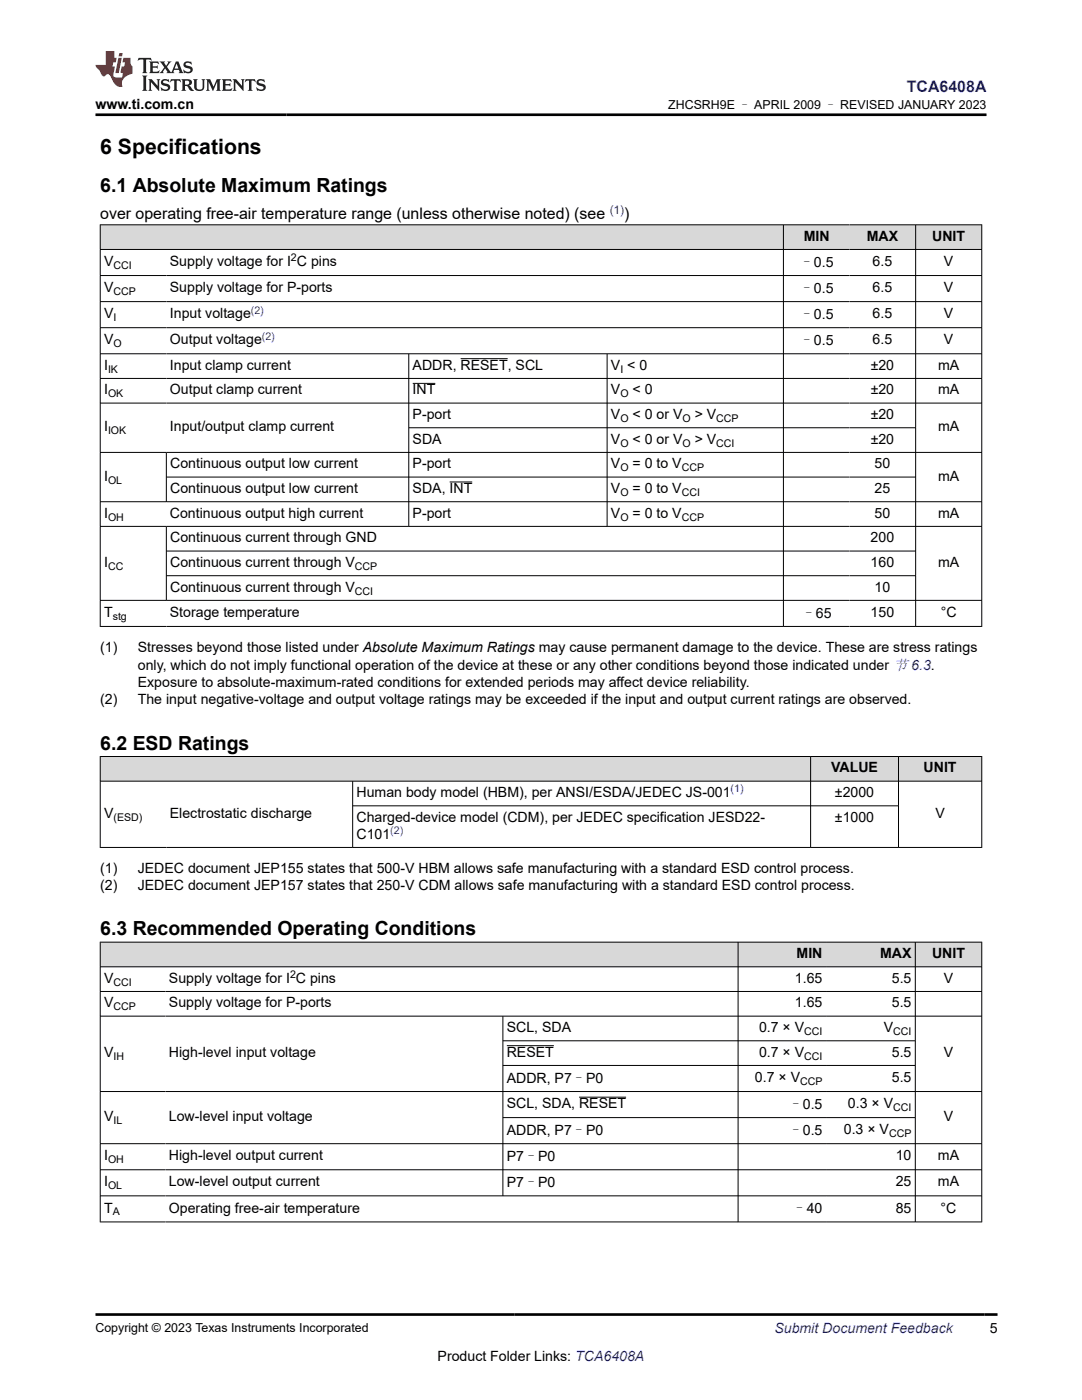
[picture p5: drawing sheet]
<svg xmlns="http://www.w3.org/2000/svg" width="216mm" height="279mm" viewBox="0 0 216 279" stroke-linecap="round" stroke-linejoin="round" font-family="sans-serif">
<defs><g id="words">
<text font-size="4.2" x="20" y="30.7">6 Specifications</text>
<g font-size="3.9">
<text x="20" y="38.3">6.1 Absolute Maximum Ratings</text>
<text x="20" y="149.6">6.2 ESD Ratings</text>
<text x="20" y="186.6">6.3 Recommended Operating Conditions</text>
</g>
<text font-size="3.2" fill="#00f" x="181" y="18.3">TCA6408A</text>
<g font-size="3.2">
<text x="20" y="43.7">over operating free-air temperature range (unless otherwise noted) (see</text>
<text x="124.6" y="43.7">)</text>
</g>
<g font-size="2.8">
<text x="19" y="21.7">www.ti.com.cn</text>
<text x="20.8" y="53.1">V</text>
<text x="33.9" y="53.1">Supply voltage for I C pins</text>
<text x="159.6" y="53.3">–0.5</text>
<text x="160.4" y="48.1">MIN</text>
<text x="172.9" y="48.1">MAX</text>
<text x="174.1" y="53.1">6.5</text>
<text x="186" y="48.1">UNIT</text>
<text x="188.4" y="53.1">V</text>
<text x="20.8" y="58.3">V</text>
<text x="33.9" y="58.3">Supply voltage for P-ports</text>
<text x="159.6" y="58.5">–0.5</text>
<text x="174.1" y="58.3">6.5</text>
<text x="188.4" y="58.3">V</text>
<text x="20.8" y="63.5">V</text>
<text x="33.9" y="63.5">Input voltage</text>
<text x="159.6" y="63.7">–0.5</text>
<text x="174.1" y="63.5">6.5</text>
<text x="188.4" y="63.5">V</text>
<text x="20.8" y="68.7">V</text>
<text x="33.9" y="68.7">Output voltage</text>
<text x="159.6" y="68.9">–0.5</text>
<text x="174.1" y="68.7">6.5</text>
<text x="188.4" y="68.7">V</text>
<text x="20.8" y="73.8">I</text>
<text x="33.9" y="73.8">Input clamp current</text>
<text x="82.3" y="73.8">ADDR, RESET, SCL</text>
<text x="121.9" y="73.8">V &lt; 0</text>
<text x="173.7" y="73.8">±20</text>
<text x="187.2" y="73.8">mA</text>
<text x="20.8" y="78.7">I</text>
<text x="33.9" y="78.7">Output clamp current</text>
<text x="82.3" y="78.7">INT</text>
<text x="82.3" y="83.6">P-port</text>
<text x="121.9" y="78.7">V</text>
<text x="121.9" y="83.6">V</text>
<text x="126.2" y="78.7">&lt; 0</text>
<text x="126.2" y="83.6">&lt; 0 or V</text>
<text x="138.6" y="83.6">&gt; V</text>
<text x="173.7" y="78.7">±20</text>
<text x="173.7" y="83.6">±20</text>
<text x="187.2" y="78.7">mA</text>
<text x="20.8" y="86.1">I</text>
<text x="33.9" y="86.1">Input/output clamp current</text>
<text x="82.3" y="88.6">SDA</text>
<text x="121.9" y="88.6">V</text>
<text x="126.2" y="88.6">&lt; 0 or V</text>
<text x="138.6" y="88.6">&gt; V</text>
<text x="173.7" y="88.6">±20</text>
<text x="187.2" y="86.1">mA</text>
<text x="20.8" y="95.9">I</text>
<text x="34" y="93.5">Continuous output low current</text>
<text x="82.3" y="93.5">P-port</text>
<text x="121.9" y="93.5">V</text>
<text x="126.2" y="93.5">= 0 to V</text>
<text x="174.5" y="93.5">50</text>
<text x="187.2" y="95.9">mA</text>
<text x="34" y="98.4">Continuous output low current</text>
<text x="82.3" y="98.4">SDA, INT</text>
<text x="121.9" y="98.4">V</text>
<text x="126.2" y="98.4">= 0 to V</text>
<text x="174.5" y="98.4">25</text>
<text x="20.8" y="103.3">I</text>
<text x="33.9" y="103.3">Continuous output high current</text>
<text x="82.3" y="103.3">P-port</text>
<text x="121.9" y="103.3">V</text>
<text x="126.2" y="103.3">= 0 to V</text>
<text x="174.5" y="103.3">50</text>
<text x="187.2" y="103.3">mA</text>
<text x="20.8" y="113.2">I</text>
<text x="34" y="108.2">Continuous current through GND</text>
<text x="34" y="113.2">Continuous current through V</text>
<text x="173.7" y="108.2">200</text>
<text x="173.7" y="113.2">160</text>
<text x="187.2" y="113.2">mA</text>
<text x="34" y="118.1">Continuous current through V</text>
<text x="174.5" y="118.1">10</text>
<text x="20.8" y="123.1">T</text>
<text x="33.9" y="123.1">Storage temperature</text>
<text x="160" y="123.3">–65</text>
<text x="173.7" y="123.1">150</text>
<text x="187.7" y="123.1">°C</text>
<text x="20" y="130.1">(1)</text>
<text x="27.5" y="130.1">Stresses beyond those listed under Absolute Maximum Ratings may cause permanent damage to the device. These are stress ratings</text>
<text x="27.5" y="137.1">Exposure to absolute-maximum-rated conditions for extended periods may affect device reliability.</text>
<text x="27.5" y="133.8">only, which do not imply functional operation of the device at these or any other conditions beyond those indicated under 节 6.3.</text>
<text x="20" y="140.5">(2)</text>
<text x="27.5" y="140.5">The input negative-voltage and output voltage ratings may be exceeded if the input and output current ratings are observed.</text>
<text x="165.8" y="154.2">VALUE</text>
<text x="184.3" y="154.2">UNIT</text>
<text x="71.1" y="159.1">Human body model (HBM), per ANSI/ESDA/JEDEC JS-001</text>
<text x="166.6" y="159.1">±2000</text>
<text x="20.8" y="163.2">V</text>
<text x="33.9" y="163.2">Electrostatic discharge</text>
<text x="71.1" y="164">Charged-device model (CDM), per JEDEC specification JESD22-</text>
<text x="71.1" y="167.4">C101</text>
<text x="166.6" y="164">±1000</text>
<text x="186.7" y="163.2">V</text>
<text x="20" y="174.2">(1)</text>
<text x="20" y="177.6">(2)</text>
<text x="27.5" y="174.2">JEDEC document JEP155 states that 500-V HBM allows safe manufacturing with a standard ESD control process.</text>
<text x="27.5" y="177.6">JEDEC document JEP157 states that 250-V CDM allows safe manufacturing with a standard ESD control process.</text>
<text x="158.9" y="191.2">MIN</text>
<text x="175.6" y="191.2">MAX</text>
<text x="186" y="191.2">UNIT</text>
<text x="20.8" y="196.1">V</text>
<text x="33.7" y="196.1">Supply voltage for I C pins</text>
<text x="158.6" y="196.1">1.65</text>
<text x="177.9" y="196.1">5.5</text>
<text x="188.3" y="196.1">V</text>
<text x="20.8" y="201.1">V</text>
<text x="33.7" y="201.1">Supply voltage for P-ports</text>
<text x="158.6" y="201.1">1.65</text>
<text x="177.9" y="201.1">5.5</text>
<text x="101.1" y="206">SCL, SDA</text>
<text x="151.5" y="206">0.7 × V</text>
<text x="176.3" y="206">V</text>
<text x="20.8" y="211">V</text>
<text x="33.7" y="211">High-level input voltage</text>
<text x="101.1" y="210.9">RESET</text>
<text x="150.6" y="216">0.7 × V</text>
<text x="151.5" y="210.9">0.7 × V</text>
<text x="177.9" y="210.9">5.5</text>
<text x="177.9" y="216">5.5</text>
<text x="188.3" y="211">V</text>
<text x="101.1" y="216.1">ADDR, P7–P0</text>
<text x="101.1" y="221.2">SCL, SDA, RESET</text>
<text x="157.4" y="221.3">–0.5</text>
<text x="169.2" y="221.2">0.3 × V</text>
<text x="20.8" y="223.8">V</text>
<text x="33.7" y="223.8">Low-level input voltage</text>
<text x="101.1" y="226.5">ADDR, P7–P0</text>
<text x="157.4" y="226.5">–0.5</text>
<text x="168.4" y="226.4">0.3 × V</text>
<text x="188.3" y="223.8">V</text>
<text x="20.8" y="231.6">I</text>
<text x="33.7" y="231.6">High-level output current</text>
<text x="101.1" y="231.7">P7–P0</text>
<text x="178.7" y="231.6">10</text>
<text x="187.2" y="231.6">mA</text>
<text x="20.8" y="236.8">I</text>
<text x="33.7" y="236.8">Low-level output current</text>
<text x="101.1" y="236.9">P7–P0</text>
<text x="178.7" y="236.8">25</text>
<text x="187.2" y="236.8">mA</text>
<text x="20.8" y="242">T</text>
<text x="33.7" y="242">Operating free-air temperature</text>
<text x="158.2" y="242.1">–40</text>
<text x="178.7" y="242">85</text>
<text x="187.7" y="242">°C</text>
<text x="197.5" y="266.1">5</text>
<text x="87.3" y="271.7">Product Folder Links: TCA6408A</text>
</g>
<text font-size="2.8" fill="#00f" x="154.5" y="266.1">Submit Document Feedback</text>
<g font-size="2.5">
<text x="133.4" y="21.8">ZHCSRH9E – APRIL 2009 – REVISED JANUARY 2023</text>
<text x="19" y="265.8">Copyright © 2023 Texas Instruments Incorporated</text>
</g>
<text font-size="2.4" fill="#00f" x="121.7" y="42.7">(1)</text>
<g font-size="2.1">
<text x="22.6" y="53.7">CCI</text>
<text x="58.1" y="52.2">2</text>
<text x="22.6" y="58.9">CCP</text>
<text x="22.6" y="64.1">I</text>
<text x="22.6" y="69.3">O</text>
<text x="21.6" y="74.4">IK</text>
<text x="123.8" y="74.4">I</text>
<text x="21.6" y="79.3">OK</text>
<text x="123.8" y="79.3">O</text>
<text x="21.6" y="86.7">IOK</text>
<text x="123.8" y="84.2">O</text>
<text x="123.8" y="89.1">O</text>
<text x="136.2" y="84.2">O</text>
<text x="136.2" y="89.1">O</text>
<text x="142.9" y="84.2">CCP</text>
<text x="142.9" y="89.1">CCI</text>
<text x="123.8" y="94">O</text>
<text x="136" y="94">CCP</text>
<text x="21.6" y="96.5">OL</text>
<text x="123.8" y="99">O</text>
<text x="136" y="99">CCI</text>
<text x="21.6" y="103.9">OH</text>
<text x="123.8" y="103.9">O</text>
<text x="136" y="103.9">CCP</text>
<text x="21.6" y="113.7">CC</text>
<text x="70.8" y="113.7">CCP</text>
<text x="70.8" y="118.7">CCI</text>
<text x="22.5" y="123.7">stg</text>
<text x="22.6" y="163.8">(ESD)</text>
<text x="22.6" y="196.7">CCI</text>
<text x="57.9" y="195.2">2</text>
<text x="22.6" y="201.6">CCP</text>
<text x="160.5" y="206.5">CCI</text>
<text x="178.2" y="206.5">CCI</text>
<text x="22.6" y="211.6">IH</text>
<text x="160.5" y="211.5">CCI</text>
<text x="159.7" y="216.5">CCP</text>
<text x="178.2" y="221.7">CCI</text>
<text x="22.6" y="224.3">IL</text>
<text x="177.4" y="226.9">CCP</text>
<text x="21.6" y="232.1">OH</text>
<text x="21.6" y="237.3">OL</text>
<text x="22.5" y="242.6">A</text>
</g>
<g font-size="2.1" fill="#00f">
<text x="50.1" y="62.6">(2)</text>
<text x="52.3" y="67.8">(2)</text>
<text x="145.8" y="158.1">(1)</text>
<text x="77.9" y="166.5">(2)</text>
</g>
</g></defs>
<g fill="#d8d8d8">
<path d="M20 44.9h175.9v4.9h-175.9z" fill-rule="evenodd"/>
<path d="M20.1 44.9h136.2v4.8h-136.2z" fill-rule="evenodd"/>
<path d="M156.4 44.9h13.1v4.8h-13.1z" fill-rule="evenodd"/>
<path d="M169.5 44.9h13.1v4.8h-13.1z" fill-rule="evenodd"/>
<path d="M182.8 44.9h13v4.8h-13z" fill-rule="evenodd"/>
</g>
<g fill="none" stroke="#000" stroke-width=".2">
<path d="M19.9 44.9h176.1M19.9 49.8h176.1M19.9 55h176.1M20 44.8v80.3M156.3 44.8v80.3M182.7 44.8v80.3M195.9 44.8v80.3M19.9 60.2h176.1M19.9 65.4h176.1M19.9 70.6h176.1M19.9 75.5h176.1M81.6 70.6v34.5"/>
<path d="M82.3 76.5h4.6M91.9 71.6h9.4M121.1 70.6v34.5M19.9 80.4h176.1M19.9 90.3h176.1M33.2 90.3v9.9M33.2 95.2h149.6M81.6 85.4h101.2M89.7 96.2h4.5M19.9 100.1h176.1M19.9 105.1h176.1M19.9 119.8h176.1"/>
<path d="M33.2 105.1v14.8M33.2 110h149.6M33.2 114.9h149.6M19.9 125h176.1"/>
</g>
<g fill="#d8d8d8">
<path d="M20 151h175.9v4.9h-175.9z" fill-rule="evenodd"/>
<path d="M20.1 151h141.6v4.8h-141.6z" fill-rule="evenodd"/>
<path d="M161.8 151h17.4v4.8h-17.4z" fill-rule="evenodd"/>
<path d="M179.3 151h16.5v4.8h-16.5z" fill-rule="evenodd"/>
</g>
<path d="M19.9 151h176.1M19.9 155.9h176.1M20 150.9v18.3M70.4 155.9v13.3M161.7 150.9v18.3M179.3 150.9v18.3M195.9 150.9v18.3M19.9 169.1h176.1M70.4 160.8h108.9" fill="none" stroke="#000" stroke-width=".2"/>
<g fill="#d8d8d8">
<path d="M20 188h175.9v4.9h-175.9z" fill-rule="evenodd"/>
<path d="M20.1 188.1h127.1v4.8h-127.1z" fill-rule="evenodd"/>
<path d="M147.3 188.1h17.5v4.8h-17.5z" fill-rule="evenodd"/>
<path d="M164.8 188.1h17.8v4.8h-17.8z" fill-rule="evenodd"/>
<path d="M182.7 188.1h13.1v4.8h-13.1z" fill-rule="evenodd"/>
</g>
<g fill="none" stroke="#000" stroke-width=".2">
<path d="M19.9 188h176.1M19.9 192.9h176.1M19.9 197.9h176.1M20 188v55.9M147.3 188v55.9M182.6 188v55.9M195.9 188v55.9M19.9 202.8h176.1M19.9 217.8h176.1M100.3 202.8v35.9M100.3 207.7h82.4M100.3 212.6h82.4"/>
<path d="M101.1 208.7h9.4M115.5 219h9.5M19.9 228.2h176.1M19.9 233.5h176.1M19.9 238.7h176.1M100.3 223h82.4M19.9 243.9h176.1"/>
</g>
<path d="M27.7 11.6l-.2 .5 .5-.2h.6v.1v2.2l-.2 .4h1l-.2-.4v-2.2v-.1h.5l.5 .2-.1-.5zM29.8 12.3l.2 .4v1.5l-.2 .4h1.9l.1-.6a1.08 1.08 0 0 1-1.3 .2v-.7h.6l.4 .2v-.7l-.4 .2h-.6v-.5l.2-.2a1 1 0 0 1 1 .3l-.1-.5zM31.8 12.3l1 1.1-1 1.2h.9l-.2-.2 .4-.8 .5 .8-.2 .2h1.6l-.2-.2 .1-.5h1l.1 .5-.1 .2h.9l-.2-.3-.8-2h-.5l-1 2.2-.8-1.1 .9-1.1h-.8l.2 .2-.5 .6-.3-.6 .1-.2zM35.2 12.7l.4 1h-.8zM36.8 12.4a.65 .65 0 0 0-.2 .7 .65 .65 0 0 0 .6 .5l.7 .1 .1 .3a.79 .79 0 0 1-.7 .4 .79 .79 0 0 1-.7-.5l.1 .7 .2-.1a.93 .93 0 0 0 1.1 .1 .93 .93 0 0 0 .4-1 1.46 1.46 0 0 0-1.2-.6l-.1-.3a1.09 1.09 0 0 1 1.2 .2l-.2-.6-.1 .1-.6-.2zM28.4 15.1l.2 .4v2.2l-.2 .4h1l-.2-.4v-2.2l.2-.4zM29.6 15.8l.2 .4v1.5l-.2 .4h.8l-.3-.4v-1.3l1.7 1.8v-2l.2-.4h-.8l.2 .2 .1 1.1-1.2-1.3zM32.3 15.9a.65 .65 0 0 0-.2 .8 .65 .65 0 0 0 .7 .4l.6 .2 .1 .2a.79 .79 0 0 1-.7 .4 .79 .79 0 0 1-.7-.5l.1 .7 .2-.1a.93 .93 0 0 0 1.1 .1 .93 .93 0 0 0 .4-.9 1.46 1.46 0 0 0-1.2-.6l-.1-.4a1.09 1.09 0 0 1 1.2 .2l-.2-.6-.1 .1-.6-.1zM34.1 15.8l-.1 .6a.63 .63 0 0 1 .7-.3l.1 1.6-.3 .4h1l-.2-.4v-1.6a.66 .66 0 0 1 .8 .3l-.1-.6zM36.2 15.8l.2 .4v1.5l-.2 .4h.9l-.2-.2v-.7h.5l.1 .2a.79 .79 0 0 0 1.2 .6l-1-.9a.61 .61 0 0 0 .6-.6 .61 .61 0 0 0-.5-.7zM36.9 16.1h.2a.47 .47 0 0 1 .5 .1 .47 .47 0 0 1 .1 .5l-.2 .1-.6 .1zM38.5 15.8l.2 .2a2.27 2.27 0 0 0 .4 2 1.04 1.04 0 0 0 1.7-.7v-1.3l.2-.2h-.8l.2 .4v1.1a.6 .6 0 0 1-.6 .6 .6 .6 0 0 1-.6-.6v-1.1l.3-.4zM41.1 15.8l.2 .4v1.5l-.2 .4h.7l-.2-.4v-1.4l.9 1.9 .8-1.9v1.4l-.2 .4h1l-.3-.4v-1.5l.3-.4h-.8l-.7 1.5-.7-1.5zM44.3 15.8l.2 .4v1.5l-.2 .4h1.9l.1-.6a1.09 1.09 0 0 1-1.3 .2v-.7h.6l.4 .2v-.6l-.4 .2h-.6v-.6l.2-.1a1.01 1.01 0 0 1 1 .3l-.1-.6zM46.4 15.8l.3 .4v1.5l-.3 .4h.8l-.2-.4v-1.3l1.6 1.8v-2l.2-.4h-.7l.2 .2v1.1l-1.2-1.3zM49 15.8l-.1 .6a.63 .63 0 0 1 .8-.3v1.6l-.3 .4h1l-.2-.4v-1.6a.66 .66 0 0 1 .8 .3l-.1-.6zM51.4 15.9a.65 .65 0 0 0-.2 .8 .65 .65 0 0 0 .6 .4l.6 .2 .2 .2a.79 .79 0 0 1-.8 .4 .79 .79 0 0 1-.6-.5l.1 .7 .2-.1a.93 .93 0 0 0 1 .1 .93 .93 0 0 0 .5-.9 1.46 1.46 0 0 0-1.3-.6l-.1-.4a1.09 1.09 0 0 1 1.3 .2l-.2-.6-.2 .1-.5-.1z" fill="#231f20"/>
<path d="M21.1 10.2v2.8h-2.1l.1 .3 .9 1a.95 .95 0 0 0 .9 .9 .59 .59 0 0 1 .6-.4 .59 .59 0 0 1 .5 .4l.4 .7a1.59 1.59 0 0 0 2.1 1.4 1.61 1.61 0 0 1 1-2.3l1-.3-.1-1.5a1.59 1.59 0 0 1-.4-1.7h-1.4l-.2 .9h.5l-.1 .9h-.5l-.2 1v.2l.4 .1-.2 .9h-.6a.73 .73 0 0 1-1.1-.7l.3-1.5h-.5l.2-.9h.5l.2-.9h-.5v-1.3zM23.6 11.5l-.6 3.1h.7l.6-3.1zM23.8 10.6l-.1 .6h.7l.1-.6z" fill="#ed1c24"/>
<path d="M19 22.9h177.8M19.1 262.3h179.9" fill="none" stroke="#000" stroke-width=".53"/>
<use href="#words"/>
</svg>
